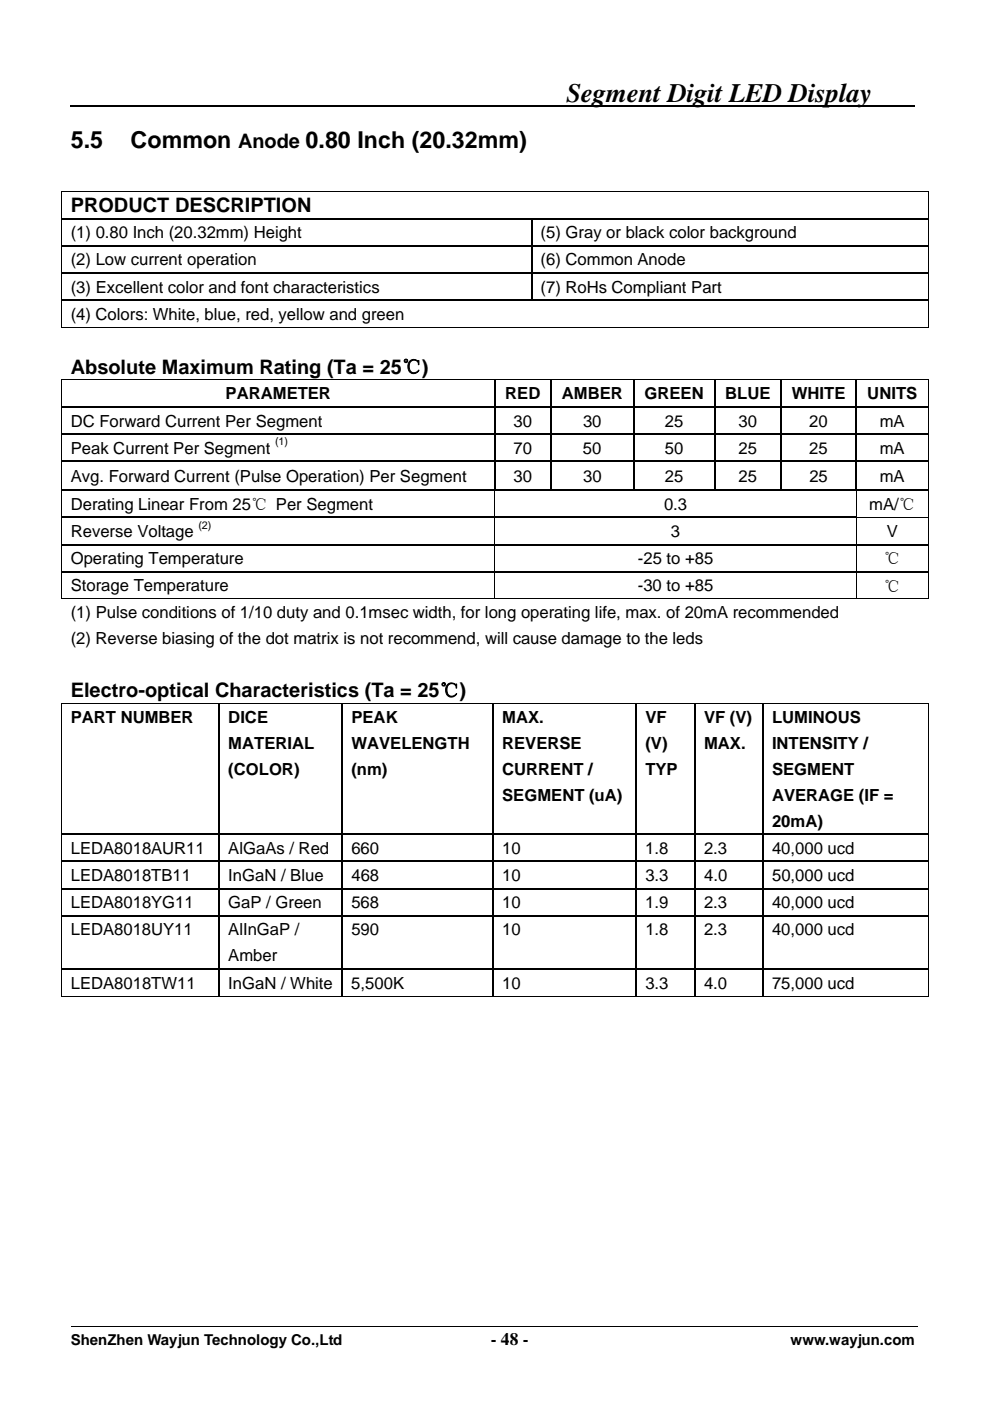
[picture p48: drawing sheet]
<svg xmlns="http://www.w3.org/2000/svg" width="210mm" height="297mm" viewBox="0 0 210 297" stroke-linecap="round" stroke-linejoin="round" font-family="sans-serif">
<defs><g id="words">
<text font-size="5.7" x="120.1" y="21.5">Segment Digit LED Display</text>
<g font-size="4.9">
<text x="15" y="31.4">5.5</text>
<text x="27.7" y="31.4">Common</text>
<text x="64.8" y="31.4">0.80 Inch (20.32mm)</text>
</g>
<g font-size="4.2">
<text x="50.5" y="31.4">Anode</text>
<text x="15" y="45">PRODUCT DESCRIPTION</text>
<text x="15" y="79.2">Absolute Maximum Rating (Ta = 25℃)</text>
<text x="15" y="147.8">Electro-optical Characteristics (Ta = 25℃)</text>
</g>
<text font-size="3.7" x="104.1" y="285.1">- 48 -</text>
<g font-size="3.5">
<text x="15" y="50.5">(1) 0.80 Inch (20.32mm) Height</text>
<text x="114.7" y="50.5">(5) Gray or black color background</text>
<text x="15" y="56.3">(2) Low current operation</text>
<text x="114.7" y="56.3">(6) Common Anode</text>
<text x="15" y="62">(3) Excellent color and font characteristics</text>
<text x="114.7" y="62">(7) RoHs Compliant Part</text>
<text x="15" y="67.8">(4) Colors: White, blue, red, yellow and green</text>
<text x="47.9" y="84.7">PARAMETER</text>
<text x="107.2" y="84.7">RED</text>
<text x="119.1" y="84.7">AMBER</text>
<text x="136.7" y="84.7">GREEN</text>
<text x="153.8" y="84.7">BLUE</text>
<text x="167.9" y="84.7">WHITE</text>
<text x="184" y="84.7">UNITS</text>
<text x="15" y="90.4">DC Forward Current Per Segment</text>
<text x="108.9" y="90.4">30</text>
<text x="123.7" y="90.4">30</text>
<text x="141" y="90.4">25</text>
<text x="156.7" y="90.4">30</text>
<text x="171.7" y="90.4">20</text>
<text x="186.6" y="90.4">mA</text>
<text x="15" y="96.2">Peak Current Per Segment</text>
<text x="108.9" y="96.2">70</text>
<text x="123.7" y="96.2">50</text>
<text x="141" y="96.2">50</text>
<text x="156.6" y="96.2">25</text>
<text x="171.7" y="96.2">25</text>
<text x="186.6" y="96.2">mA</text>
<text x="15" y="102.1">Avg. Forward Current (Pulse Operation) Per Segment</text>
<text x="108.9" y="102.1">30</text>
<text x="123.7" y="102.1">30</text>
<text x="141" y="102.1">25</text>
<text x="156.7" y="102.1">25</text>
<text x="171.7" y="102.1">25</text>
<text x="186.6" y="102.1">mA</text>
<text x="15" y="108.1">Derating Linear From 25℃ Per Segment</text>
<text x="15" y="113.9">Reverse Voltage</text>
<text x="140.8" y="108.1">0.3</text>
<text x="142.3" y="113.9">3</text>
<text x="184.4" y="108.1">mA/℃</text>
<text x="188.1" y="113.9">V</text>
<text x="15" y="119.6">Operating Temperature</text>
<text x="135.3" y="119.6">-25 to +85</text>
<text x="187.5" y="119.6">℃</text>
<text x="15" y="125.4">Storage Temperature</text>
<text x="135.3" y="125.4">-30 to +85</text>
<text x="187.5" y="125.4">℃</text>
<text x="15" y="131">(1) Pulse conditions of 1/10 duty and 0.1msec width, for long operating life, max. of 20mA recommended</text>
<text x="15" y="136.5">(2) Reverse biasing of the dot matrix is not recommend, will cause damage to the leds</text>
<text x="15" y="153.3">PART NUMBER</text>
<text x="48.4" y="153.3">DICE</text>
<text x="74.5" y="153.3">PEAK</text>
<text x="106.5" y="153.3">MAX.</text>
<text x="136.9" y="153.3">VF</text>
<text x="149.3" y="153.3">VF (V)</text>
<text x="163.7" y="153.3">LUMINOUS</text>
<text x="48.4" y="158.8">MATERIAL</text>
<text x="74.5" y="158.8">WAVELENGTH</text>
<text x="106.5" y="158.8">REVERSE</text>
<text x="136.9" y="158.8">(V)</text>
<text x="149.3" y="158.8">MAX.</text>
<text x="163.7" y="158.8">INTENSITY /</text>
<text x="48.4" y="164.3">(COLOR)</text>
<text x="74.5" y="164.3">(nm)</text>
<text x="106.5" y="164.3">CURRENT /</text>
<text x="136.9" y="164.3">TYP</text>
<text x="163.7" y="164.3">SEGMENT</text>
<text x="106.5" y="169.8">SEGMENT (uA)</text>
<text x="163.7" y="169.8">AVERAGE (IF =</text>
<text x="163.7" y="175.3">20mA)</text>
<text x="15" y="181">LEDA8018AUR11</text>
<text x="48.4" y="181">AlGaAs / Red</text>
<text x="74.5" y="181">660</text>
<text x="106.5" y="181">10</text>
<text x="136.9" y="181">1.8</text>
<text x="149.3" y="181">2.3</text>
<text x="163.7" y="181">40,000 ucd</text>
<text x="15" y="186.8">LEDA8018TB11</text>
<text x="48.4" y="186.8">InGaN / Blue</text>
<text x="74.5" y="186.8">468</text>
<text x="106.5" y="186.8">10</text>
<text x="136.9" y="186.8">3.3</text>
<text x="149.3" y="186.8">4.0</text>
<text x="163.8" y="186.8">50,000 ucd</text>
<text x="15" y="192.6">LEDA8018YG11</text>
<text x="48.4" y="192.6">GaP / Green</text>
<text x="74.5" y="192.6">568</text>
<text x="106.5" y="192.6">10</text>
<text x="136.9" y="192.6">1.9</text>
<text x="149.3" y="192.6">2.3</text>
<text x="163.7" y="192.6">40,000 ucd</text>
<text x="15" y="198.3">LEDA8018UY11</text>
<text x="48.4" y="198.3">AlInGaP /</text>
<text x="48.4" y="203.8">Amber</text>
<text x="74.5" y="198.3">590</text>
<text x="106.5" y="198.3">10</text>
<text x="136.9" y="198.3">1.8</text>
<text x="149.3" y="198.3">2.3</text>
<text x="163.8" y="198.3">40,000 ucd</text>
<text x="15" y="209.6">LEDA8018TW11</text>
<text x="48.4" y="209.6">InGaN / White</text>
<text x="74.5" y="209.6">5,500K</text>
<text x="106.5" y="209.6">10</text>
<text x="136.9" y="209.6">3.3</text>
<text x="149.3" y="209.6">4.0</text>
<text x="163.8" y="209.6">75,000 ucd</text>
</g>
<g font-size="3.2">
<text x="15" y="285.1">ShenZhen Wayjun Technology Co.,Ltd</text>
<text x="167.7" y="285.1">www.wayjun.com</text>
</g>
<g font-size="2.3">
<text x="58.3" y="94.4">(1)</text>
<text x="42.1" y="112.1">(2)</text>
</g>
</g></defs>
<path d="M15 22.4h179.1" fill="none" stroke="#000" stroke-width=".4"/>
<g fill="none" stroke="#000" stroke-width=".21">
<path d="M13 40.6h184M13.1 40.7v5.5M13.1 46.5v5.5M13.1 52.3v5.5M13.1 58v5.5M196.9 40.7v5.5M196.9 46.5v5.5M196.9 52.3v5.5M196.9 58v5.5M13 69.4h183.8M13.1 63.8v5.7M196.9 63.8v5.7"/>
<path d="M13 80.6h184M13.1 80.6v5.6M13.1 86.4v5.5M13.1 92.2v5.5M13.1 98v5.8M196.9 80.6v5.6M196.9 86.4v5.5M196.9 92.2v5.5M196.9 98v5.8M13.1 104.1v5.5M13.1 109.9v5.4M13.1 115.6v5.5"/>
<path d="M105 104.1v5.5M105 109.9v5.4M105 115.6v5.5M181.6 104.1v5.5M181.6 109.9v5.4M181.6 115.6v5.5M181.7 109.7h15.1M196.9 104.1v5.5M196.9 109.9v5.4M196.9 115.6v5.5M13 127h91.9M13.1 121.4v5.6"/>
<path d="M105 121.4v5.6M105.1 127h76.4M181.6 121.4v5.6M181.7 127h15.1M196.9 121.4v5.6M13 149.1h184M13.1 149.2v27.6M196.9 149.2v27.6M13.1 177v5.5M196.9 177v5.5M13.1 182.8v5.5M13.1 188.6v5.5"/>
<path d="M13.1 194.3v11M196.9 182.8v5.5M196.9 188.6v5.5M196.9 194.3v11M13 211.2h183.8M13.1 205.6v5.7M196.9 205.6v5.7M15 281.3h179.6"/>
</g>
<g fill="#000">
<path d="M13 40.6h.2v.1h-.2zM13 46.2h.2v.3h-.2zM13 52h.2v.3h-.2zM13 57.8h.2v.2h-.2zM112.6 46.2h.3v.3h-.3zM112.6 52h.3v.3h-.3zM112.6 57.8h.3v.2h-.3zM196.8 40.6h.2v.1h-.2zM196.8 46.2h.2v.3h-.2zM196.8 52h.2v.3h-.2zM196.8 57.8h.2v.2h-.2zM13 63.5h.2v.3h-.2z"/>
<path d="M196.8 63.5h.2v.3h-.2zM196.8 69.3h.2v.2h-.2zM13 80.5h.2v.1h-.2zM13 86.2h.2v.2h-.2zM13 91.9h.2v.3h-.2zM13 97.7h.2v.3h-.2zM104.9 86.2h.2v.2h-.2zM104.9 91.9h.2v.3h-.2zM104.9 97.7h.2v.3h-.2zM116.7 86.2h.2v.2h-.2zM116.7 91.9h.2v.3h-.2zM116.7 97.7h.2v.3h-.2z"/>
<path d="M134.3 86.2h.3v.2h-.3zM134.3 91.9h.3v.3h-.3zM134.3 97.7h.3v.3h-.3zM151.5 86.2h.2v.2h-.2zM151.5 91.9h.2v.3h-.2zM151.5 97.7h.2v.3h-.2zM165.5 86.2h.3v.2h-.3zM165.5 91.9h.3v.3h-.3zM165.5 97.7h.3v.3h-.3zM181.5 86.2h.2v.2h-.2zM181.5 91.9h.2v.3h-.2zM181.5 97.7h.2v.3h-.2z"/>
<path d="M196.8 80.5h.2v.1h-.2zM196.8 86.2h.2v.2h-.2zM196.8 91.9h.2v.3h-.2zM196.8 97.7h.2v.3h-.2zM13 103.8h.2v.3h-.2zM13 109.6h.2v.3h-.2zM13 115.3h.2v.3h-.2zM104.9 104.1h.2zM104.9 109.8l.2 .1zM104.9 115.6h.2zM181.5 104.1h.2zM181.5 109.6h.2v.3h-.2z"/>
<path d="M181.5 115.6h.2zM196.8 103.8h.2v.3h-.2zM196.8 109.6h.2v.3h-.2zM196.8 115.3h.2v.3h-.2zM13 121.1h.2v.3h-.2zM104.9 121.4h.2zM181.5 121.4h.2zM196.8 121.1h.2v.3h-.2zM196.8 126.9h.2v.1h-.2zM13 149.1h.2v.1h-.2zM196.8 149.1h.2v.1h-.2zM13 176.8h.2v.2h-.2z"/>
<path d="M46.4 176.8h.3v.2h-.3zM72.5 176.8h.2v.2h-.2zM104.5 176.8h.2v.2h-.2zM134.9 176.8h.2v.2h-.2zM147.3 176.8h.3v.2h-.3zM161.7 176.8h.3v.2h-.3zM196.8 176.8h.2v.2h-.2zM13 182.5h.2v.3h-.2zM13 188.3h.2v.3h-.2zM13 194.1h.2v.2h-.2zM46.4 182.5h.3v.3h-.3zM46.4 188.3h.3v.3h-.3z"/>
<path d="M46.4 194.1h.3v.2h-.3zM72.5 182.5h.2v.3h-.2zM72.5 188.3h.2v.3h-.2zM72.5 194.1h.2v.2h-.2zM104.5 182.5h.2v.3h-.2zM104.5 188.3h.2v.3h-.2zM104.5 194.1h.2v.2h-.2zM134.9 182.5h.2v.3h-.2zM134.9 188.3h.2v.3h-.2zM134.9 194.1h.2v.2h-.2zM147.3 182.5h.3v.3h-.3zM147.3 188.3h.3v.3h-.3z"/>
<path d="M147.3 194.1h.3v.2h-.3zM161.7 182.5h.3v.3h-.3zM161.7 188.3h.3v.3h-.3zM161.7 194.1h.3v.2h-.3zM196.8 182.5h.2v.3h-.2zM196.8 188.3h.2v.3h-.2zM196.8 194.1h.2v.2h-.2zM13 205.3h.2v.3h-.2zM46.4 205.3h.3v.3h-.3zM72.5 205.3h.2v.3h-.2zM104.5 205.3h.2v.3h-.2zM134.9 205.3h.2v.3h-.2z"/>
<path d="M147.3 205.3h.3v.3h-.3zM161.7 205.3h.3v.3h-.3zM196.8 205.3h.2v.3h-.2zM196.8 211.1h.2v.2h-.2z"/>
</g>
<g fill="none" stroke="#000" stroke-width=".25">
<path d="M13.2 46.4h99.4M13.2 52.1h99.4M13.2 57.9h99.4M112.8 46.5v5.5M112.8 52.3v5.5M112.8 58v5.5M112.9 46.4h83.9M112.9 52.1h83.9M112.9 57.9h83.9M196.8 63.7h-183.6M13.2 86.3h91.7M13.2 92.1h91.7"/>
<path d="M13.2 97.8h91.7M105 80.6v5.6M105 86.4v5.5M105 92.2v5.5M105 98v5.8M105.1 86.3h11.6M105.1 92.1h11.6M105.1 97.8h11.6M116.8 80.6v5.6M116.8 86.4v5.5M116.8 92.2v5.5M116.8 98v5.8"/>
<path d="M116.9 86.3h17.4M116.9 92.1h17.4M116.9 97.8h17.4M134.4 80.6v5.6M134.4 86.4v5.5M134.4 92.2v5.5M134.4 98v5.8M134.6 86.3h16.9M134.6 92.1h16.9M134.6 97.8h16.9M151.6 80.6v5.6M151.6 86.4v5.5"/>
<path d="M151.6 92.2v5.5M151.6 98v5.8M151.7 86.3h13.8M151.7 92.1h13.8M151.7 97.8h13.8M165.7 80.6v5.6M165.7 86.4v5.5M165.7 92.2v5.5M165.7 98v5.8M165.8 86.3h15.7M165.8 92.1h15.7M165.8 97.8h15.7"/>
<path d="M181.6 80.6v5.6M181.6 86.4v5.5M181.6 92.2v5.5M181.6 98v5.8M181.7 86.3h15.1M181.7 92.1h15.1M181.7 97.8h15.1M13.2 103.9h183.6M13.2 109.7h168.3M13.2 115.5h183.6M13.2 121.2h183.6M46.5 149.2v27.6"/>
<path d="M72.6 149.2v27.6M104.6 149.2v27.6M135 149.2v27.6M147.4 149.2v27.6M161.8 149.2v27.6M13.2 176.9h33.2M46.5 177v5.5M46.7 176.9h25.8M72.6 177v5.5M72.7 176.9h31.8M104.6 177v5.5M104.7 176.9h30.2"/>
<path d="M135 177v5.5M135.1 176.9h12.2M147.4 177v5.5M147.6 176.9h14.1M161.8 177v5.5M162 176.9h34.8M13.2 182.6h33.2M13.2 188.4h33.2M13.2 194.2h33.2M46.5 182.8v5.5M46.5 188.6v5.5M46.5 194.3v11"/>
<path d="M46.7 182.6h25.8M46.7 188.4h25.8M46.7 194.2h25.8M72.6 182.8v5.5M72.6 188.6v5.5M72.6 194.3v11M72.7 182.6h31.8M72.7 188.4h31.8M72.7 194.2h31.8M104.6 182.8v5.5M104.6 188.6v5.5M104.6 194.3v11"/>
<path d="M104.7 182.6h30.2M104.7 188.4h30.2M104.7 194.2h30.2M135 182.8v5.5M135 188.6v5.5M135 194.3v11M135.1 182.6h12.2M135.1 188.4h12.2M135.1 194.2h12.2M147.4 182.8v5.5M147.4 188.6v5.5M147.4 194.3v11"/>
<path d="M147.6 182.6h14.1M147.6 188.4h14.1M147.6 194.2h14.1M161.8 182.8v5.5M161.8 188.6v5.5M161.8 194.3v11M162 182.6h34.8M162 188.4h34.8M162 194.2h34.8M13.2 205.5h33.2M46.5 205.6v5.5M46.7 205.5h25.8"/>
<path d="M72.6 205.6v5.5M72.7 205.5h31.8M104.6 205.6v5.5M104.7 205.5h30.2M135 205.6v5.5M135.1 205.5h12.2M147.4 205.6v5.5M147.6 205.5h14.1M161.8 205.6v5.5M162 205.5h34.8"/>
</g>
<use href="#words"/>
</svg>
